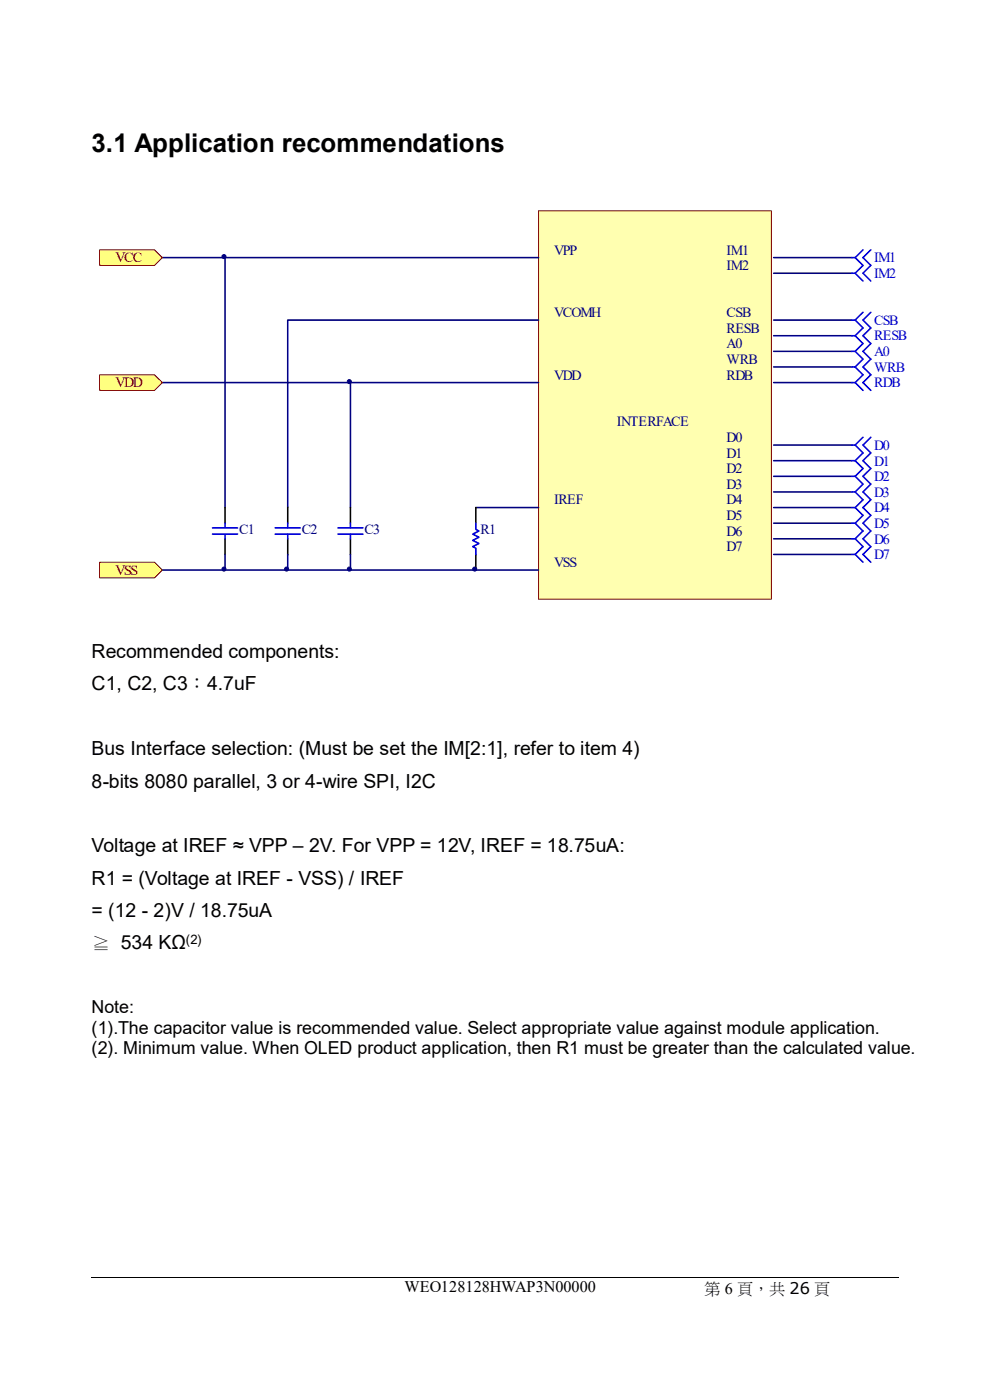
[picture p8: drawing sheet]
<svg xmlns="http://www.w3.org/2000/svg" width="210mm" height="297mm" viewBox="0 0 210 297" stroke-linecap="round" stroke-linejoin="round" font-family="sans-serif">
<defs><g id="words">
<text font-size="5.5" x="19.4" y="32.3">3.1 Application recommendations</text>
<g font-size="4.1">
<text x="19.4" y="139.6">Recommended components:</text>
<text x="19.4" y="146.5">C1, C2, C3：4.7uF</text>
<text x="19.4" y="160.2">Bus Interface selection: (Must be set the IM[2:1], refer to item 4)</text>
<text x="19.4" y="167.1">8-bits 8080 parallel, 3 or 4-wire SPI, I2C</text>
<text x="19.4" y="180.8">Voltage at IREF ≈ VPP – 2V. For VPP = 12V, IREF = 18.75uA:</text>
<text x="19.4" y="187.7">R1 = (Voltage at IREF - VSS) / IREF</text>
<text x="19.4" y="194.5">= (12 - 2)V / 18.75uA</text>
<text x="19.4" y="201.4">≧ 534 KΩ</text>
</g>
<g font-size="3.8">
<text x="19.4" y="215">Note:</text>
<text x="19.4" y="219.3">(1).The capacitor value is recommended value. Select appropriate value against module application.</text>
<text x="19.4" y="223.6">(2). Minimum value. When OLED product application, then R1 must be greater than the calculated value.</text>
</g>
<g font-size="3.4">
<text x="85.8" y="274.2">WEO128128HWAP3N00000</text>
<text x="149.5" y="274.6">第 6 頁，共 26 頁</text>
</g>
<g font-size="3" fill="#800000">
<text x="24.5" y="55.7">VCC</text>
<text x="24.5" y="82.2">VDD</text>
<text x="24.5" y="122">VSS</text>
</g>
<g font-size="3" fill="#000080">
<text x="117.6" y="54">VPP</text>
<text x="154.1" y="54">IM1</text>
<text x="154.1" y="57.3">IM2</text>
<text x="117.6" y="67.3">VCOMH</text>
<text x="154.1" y="67.3">CSB</text>
<text x="154.1" y="70.6">RESB</text>
<text x="154.1" y="73.9">A0</text>
<text x="154.1" y="77.2">WRB</text>
<text x="117.6" y="80.5">VDD</text>
<text x="154.1" y="80.5">RDB</text>
<text x="130.9" y="90.5">INTERFACE</text>
<text x="154.1" y="93.8">D0</text>
<text x="154.1" y="97.1">D1</text>
<text x="154.1" y="100.4">D2</text>
<text x="117.6" y="107">IREF</text>
<text x="154.1" y="103.7">D3</text>
<text x="154.1" y="107">D4</text>
<text x="50.7" y="113.3">C1</text>
<text x="64.1" y="113.3">C2</text>
<text x="77.3" y="113.3">C3</text>
<text x="101.9" y="113.3">R1</text>
<text x="154.1" y="110.4">D5</text>
<text x="154.1" y="113.7">D6</text>
<text x="154.1" y="117">D7</text>
<text x="117.6" y="120.3">VSS</text>
</g>
<g font-size="3" fill="#00f">
<text x="185.4" y="55.7">IM1</text>
<text x="185.4" y="59">IM2</text>
<text x="185.4" y="68.9">CSB</text>
<text x="185.4" y="72.2">RESB</text>
<text x="185.4" y="75.6">A0</text>
<text x="185.4" y="78.9">WRB</text>
<text x="185.4" y="82.2">RDB</text>
<text x="185.4" y="95.4">D0</text>
<text x="185.4" y="98.8">D1</text>
<text x="185.4" y="102.1">D2</text>
<text x="185.4" y="105.4">D3</text>
<text x="185.4" y="108.7">D4</text>
<text x="185.4" y="112">D5</text>
<text x="185.4" y="115.3">D6</text>
<text x="185.4" y="118.6">D7</text>
</g>
<text font-size="2.8" x="39.5" y="200.2">(2)</text>
</g></defs>
<path d="M19.4 271h171.3" fill="none" stroke="#000" stroke-width=".21"/>
<path d="M114.2 44.7h49.4v82.4h-49.4z" fill-rule="evenodd" fill="#ffffb0" stroke="#800000" stroke-width=".21"/>
<path d="M34.4 54.7h79.8M47.7 54.7v53M114.2 67.9h-53.2v39.8M34.4 81.2h79.8M74.3 81.2v26.5M47.7 117.6v3.3M61 117.6v3.3M74.3 117.6v3.3M100.9 107.7h13.3M34.4 120.9h79.8" fill="none" stroke="#000080" stroke-width=".33"/>
<g fill="#000080" stroke="#000080" stroke-width=".21">
<circle cx="74.1" cy="81" r=".43"/>
<circle cx="47.5" cy="54.4" r=".43"/>
<circle cx="100.7" cy="120.7" r=".43"/>
<circle cx="74.1" cy="120.7" r=".43"/>
<circle cx="60.8" cy="120.7" r=".43"/>
<circle cx="47.5" cy="120.7" r=".43"/>
</g>
<path d="M47.7 107.7v3.3M47.7 114.3v3.3M61 107.7v3.3M61 114.3v3.3M74.3 107.7v3.3M74.3 114.3v3.3M100.9 107.7v3.3M100.9 117.6v3.3" fill="none" stroke="#000" stroke-width=".33"/>
<g fill="none" stroke="#00f" stroke-width=".33">
<path d="M45.1 112h5.3M45.1 113.3h5.3M47.7 111v1M47.7 113.3v1M58.4 112h5.3M58.4 113.3h5.3M61 111v1M61 113.3v1M71.7 112h5.3M71.7 113.3h5.3M74.3 111v1M74.3 113.3v1"/>
<path d="M100.9 111v1.3l.7 .4-1.3 .6 1.3 .7-1.3 .6 1.3 .7-1.3 .7 .6 .3v1.3"/>
</g>
<g fill="#ffff80" stroke="#800000" stroke-width=".21">
<path d="M21.1 53h11.7l1.6 1.7-1.6 1.6h-11.7z" fill-rule="evenodd"/>
<path d="M21.1 79.5h11.7l1.6 1.7-1.6 1.6h-11.7z" fill-rule="evenodd"/>
<path d="M21.1 119.3h11.7l1.6 1.6-1.6 1.7h-11.7z" fill-rule="evenodd"/>
</g>
<g fill="none" stroke="#000080" stroke-width=".33">
<path d="M164.1 54.7h16.6M164.1 58h16.6M164.1 67.9h16.6M164.1 71.2h16.6M164.1 74.5h16.6M164.1 77.9h16.6M164.1 81.2h16.6M164.1 94.4h16.6M164.1 97.7h16.6M164.1 101.1h16.6M164.1 104.4h16.6M164.1 107.7h16.6"/>
<path d="M164.1 111h16.6M164.1 114.3h16.6M164.1 117.6h16.6"/>
</g>
<g fill="none" stroke="#00f" stroke-width=".33">
<path d="M180.7 54.7h.7M180.7 58h.7M181.4 54.7l1.7 1.6-1.7 1.7M181.4 58l1.7 1.6M183.1 53l-1.7 1.7M184.7 53l-1.6 1.7 1.6 1.6-1.6 1.7 1.6 1.6M180.7 67.9h.7M180.7 71.2h.7M180.7 74.5h.7M180.7 77.9h.7M181.4 67.9l1.7 1.7-1.7 1.6M181.4 71.2l1.7 1.7-1.7 1.6"/>
<path d="M181.4 74.5l1.7 1.7-1.7 1.7M181.4 77.9l1.7 1.6-1.7 1.7M183.1 66.3l-1.7 1.6M184.7 66.3l-1.6 1.6 1.6 1.7-1.6 1.6 1.6 1.7-1.6 1.6 1.6 1.7-1.6 1.7 1.6 1.6-1.6 1.7 1.6 1.6M180.7 81.2h.7M180.7 94.4h.7M180.7 97.7h.7M181.4 81.2l1.7 1.6M181.4 94.4l1.7 1.7-1.7 1.6M181.4 97.7l1.7 1.7-1.7 1.7M183.1 92.8l-1.7 1.6M184.7 92.8l-1.6 1.6 1.6 1.7-1.6 1.6 1.6 1.7-1.6 1.7 1.6 1.6-1.6 1.7 1.6 1.6-1.6 1.7 1.6 1.6-1.6 1.7 1.6 1.7-1.6 1.6 1.6 1.7-1.6 1.6 1.6 1.7"/>
<path d="M180.7 101.1h.7M180.7 104.4h.7M180.7 107.7h.7M180.7 111h.7M180.7 114.3h.7M180.7 117.6h.7M181.4 101.1l1.7 1.6-1.7 1.7M181.4 104.4l1.7 1.6-1.7 1.7M181.4 107.7l1.7 1.6-1.7 1.7M181.4 111l1.7 1.7-1.7 1.6M181.4 114.3l1.7 1.7-1.7 1.6M181.4 117.6l1.7 1.7"/>
</g>
<use href="#words"/>
</svg>
